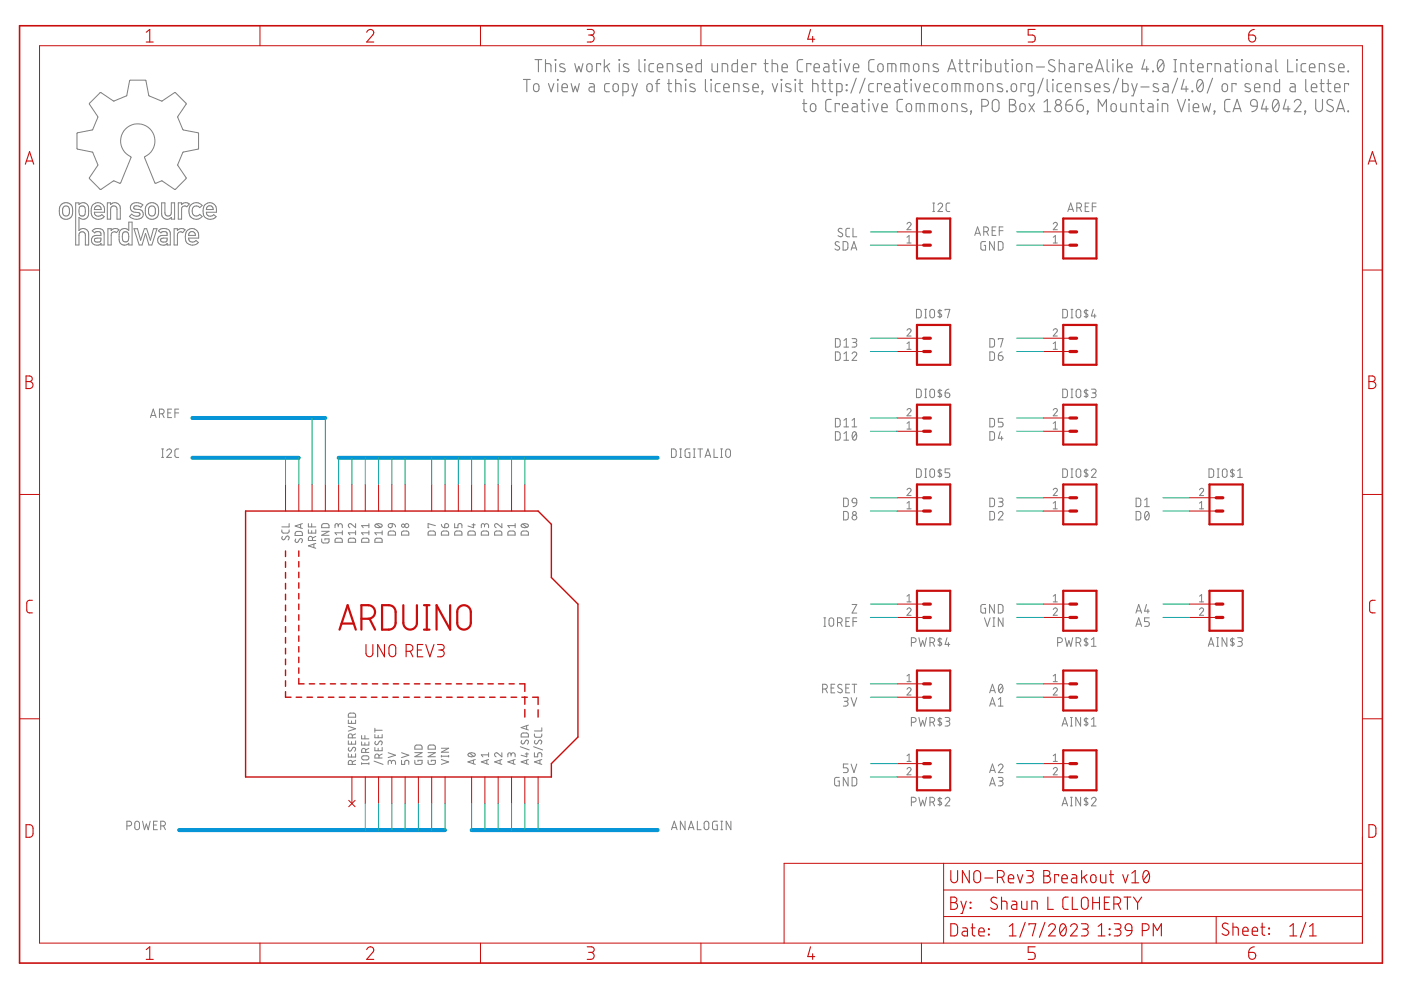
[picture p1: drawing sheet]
<svg xmlns="http://www.w3.org/2000/svg" width="297mm" height="210mm" viewBox="0 0 297 210" stroke-linecap="round" stroke-linejoin="round" font-family="sans-serif">
<g fill="none" stroke="#808080" stroke-width=".23">
<path d="M111 16.8h1.4M111.7 16.8v2.7M113.3 17.9l.3-.2 .6 .2 .1 1a.58 .58 0 0 1-.6 .5 .58 .58 0 0 1-.6-.5zM113.4 12.6h1.5M114.2 12.6v2.6M115.7 13.5l1 .1 .1 1.6M115.7 12.6v2.6M116.3 17.7l.6 1.8 .5-1.8M117.7 12.6l.2 .2zM117.8 13.5v1.7M118.2 16.8l.1 .2zM118.3 17.7v1.8"/>
<path d="M119.1 18.6h1.2a.61 .61 0 0 0-.4-.8 .61 .61 0 0 0-.8 .5l.2 1 1 .2M119.7 13.6l-.7-.1-.3 .4 .1 .2 .9 .5v.5l-.2 .1-.8-.1M121.1 17.7l.4 1.8 .5-1.2 .4 1.2 .4-1.8M121.9 13.5l.4 1.7 .4-1.1 .5 1.1 .4-1.7M124.5 13.7l.6-.2a.98 .98 0 0 1 0 1.7l-.4-.1-.3-.3zM125 17.7l.8 .1 .2 .2v1.5h-.6a.51 .51 0 0 1-.5-.6 .51 .51 0 0 1 .5-.5h.6M127.3 13.8v-.3h-.8v1.7M128.1 12.6v2.6M128.6 14l.7 1.2M129.2 17.7l-.7 .1-.3 .4 .1 1.1 .9 .2M129.3 13.5l-1.2 .9M130.1 17.9l.3-.2 .6 .2 .1 1a.57 .57 0 0 1-.6 .5 .57 .57 0 0 1-.5-.5z"/>
<path d="M131.2 12.6l.2 .2zM131.3 13.5v1.7M132.1 19.5h.7l.4-.3v-1.2l-.3-.2-.8-.1v2.6M133.2 13.6a.68 .68 0 0 0-1 .1l.1 .4 .8 .4 .3 .3-.3 .4-.9-.1M134 17.7l.6 1.8M135.1 17.7l-.8 2.6h-.3M135.5 12.6v2.2l.1 .3 .3 .1M136.6 12.6l.2 .2zM136.7 13.5v1.7M137.3 17.9l.3-.2 .6 .2 .1 1a.58 .58 0 0 1-.6 .5 .58 .58 0 0 1-.6-.5zM138.6 13.5h-.7l-.3 .4v1.1l.3 .2h.7M139 17.7h.9"/>
<path d="M139.4 14.4h1.1a.6 .6 0 0 0-.4-.9 .6 .6 0 0 0-.7 .6l.1 1 1 .1M139.9 16.8l-.5 .2-.1 .3v2.2M141.5 15.2v-1.7l1 .1 .1 1.6M141.5 17.7h.9M141.8 16.8v2.2l.1 .3 .5 .2M143.3 17.7l1 .1 .1 1.7M143.3 16.8v2.7M144.5 13.6l-.6-.1-.4 .4 .1 .2 1 .5v.5l-.3 .1-.7-.1M145.3 16.8l.1 .2zM145.4 17.7v1.8M145.6 14.4h1.1a.6 .6 0 0 0-.4-.9 .6 .6 0 0 0-.7 .6l.1 1 1 .1M147.3 17.9l-.8-.2-.3 .4 .3 .3 .8 .4v.5l-.3 .2-.7-.2"/>
<path d="M148.7 12.6v2.6h-.9l-.2-.4v-1l.4-.3h.7M149.6 16.8v2.4l.4 .3M150.7 16.8l.2 .2zM150.8 17.7v1.8M151 13.5v1.3l.1 .3 .3 .1h.7v-1.7M152.7 17.7l-.8 .1-.2 .4 .1 1.1 .9 .2M153.1 15.2v-1.7l1.1 .1 .1 1.6M153.4 18.6h1.2a.61 .61 0 0 0-.4-.8 .61 .61 0 0 0-.8 .5l.2 1 1 .2M155.5 19.5v-1.8h.8l.4 .3v1.5M156.4 12.6v2.6h-.9l-.3-.4v-1l.4-.3h.8M157.3 14.4h1.2a.61 .61 0 0 0-.5-.9 .61 .61 0 0 0-.7 .6l.1 1 1.1 .1M158.6 17.9l-.8-.2-.2 .4 .2 .3 .9 .4 .1 .3-.1 .2-.3 .2-.8-.2"/>
<path d="M159.6 18.6h1.2a.61 .61 0 0 0-.4-.8 .61 .61 0 0 0-.8 .5l.1 1 1.1 .2M160.3 13.8v-.3h-.9v1.7M161.6 19.3l.1 .2zM161.7 19.5l-.2 .5M162 13.5h.9M162.3 12.6v2.4l.2 .2h.4M163.7 13.5l1 .1 .2 1.6M163.7 12.6v2.6M163.7 17.7l.6 1.8 .6-1.8M165.6 16.8l.2 .2zM165.7 17.7v1.8M165.8 14.4h1.1a.6 .6 0 0 0-.4-.9 .6 .6 0 0 0-.7 .6l.1 1 1 .1"/>
<path d="M167.6 17.9l-.8-.2-.2 .4 .2 .3 .8 .4v.5l-.2 .2-.8-.2M168.6 16.8l.1 .2zM168.6 17.7v1.8M169.3 17.7h.9M169.6 16.8l.1 2.4 .5 .3M170.2 12.6l-.8 .1-.4 .5 .2 1.8 .2 .2h.8M171.9 13.8v-.3h-.9v1.7M172.3 17.7l1 .1 .1 1.7M172.3 16.8v2.7M172.6 14.4h1.1a.6 .6 0 0 0-.4-.9 .6 .6 0 0 0-.7 .6l.1 1 1 .1M174.2 17.7h.9M174.5 16.8v2.4l.6 .3"/>
<path d="M174.7 13.5h.8l.2 .4v1.3h-.6a.51 .51 0 0 1-.5-.5 .51 .51 0 0 1 .5-.5h.6M175.7 17.7h.8M176 16.8v2.4l.5 .3M176.5 13.5h.9M176.8 12.6v2.4l.3 .2h.3M177.4 19.5h.7l.4-.3v-1.2l-.2-.2-.9-.1v2.6M178.1 12.6l.2 .2zM178.2 13.5v1.7M179 13.5l.6 1.7 .5-1.7M179.4 17.9l.2 .2zM179.4 19.1l.2 .1zM180.9 14.4h1.2a.6 .6 0 0 0-.4-.9 .6 .6 0 0 0-.8 .6l.2 1 1 .1"/>
<path d="M181.5 16.6l-1.1 3.1M183.4 16.6l-1.2 3.1M185.2 17.7l-.8 .1-.2 .4 .1 1.1 .9 .2M185.3 12.6l-.7 .1-.4 .5 .1 1.8 .3 .2h.7M186.2 13.7l.6-.2a.99 .99 0 0 1 .2 1.6l-.4 .1-.5-.4v-.7zM186.9 18v-.3h-.9v1.8M187.6 18.6h1.1a.61 .61 0 0 0-.4-.8 .61 .61 0 0 0-.7 .5l.1 1 1 .2M188.2 15.2v-1.7l1.6 .1 .1 1.6M189.1 13.5v1.7M189.7 17.7l.8 .1 .2 .2v1.5h-.6a.51 .51 0 0 1-.5-.6 .51 .51 0 0 1 .5-.5h.6M191 15.2v-1.7l1.6 .1 .1 1.6M191.5 17.7h.9"/>
<path d="M191.8 16.8v2.4l.6 .3M191.9 13.5v1.7M193.1 16.8l.2 .2zM193.2 17.7v1.8M193.8 13.7l.6-.2a.98 .98 0 0 1 0 1.7l-.4-.1-.3-.3zM194 17.7l.6 1.8 .5-1.8M195.8 15.2v-1.7l1 .1 .1 1.6M195.9 18.6h1.2a.61 .61 0 0 0-.4-.8 .61 .61 0 0 0-.8 .5l.1 1 1.1 .2M198.9 13.6l-.7-.1-.4 .4 .1 .2 1 .5v.5l-.3 .1-.8-.1M198.9 17.7l-.7 .1-.3 .4 .2 1.1 .8 .2M199.8 17.9l.4-.2 .5 .2 .2 1a.57 .57 0 0 1-.6 .5 .57 .57 0 0 1-.6-.5zM201 15.2l.8-2.6 .9 2.6"/>
<path d="M201.2 14.6h1.3M201.8 19.5v-1.8l1.6 .1 .1 1.7M202.7 17.7v1.8M203.2 13.5h.9M203.5 12.6v2.2l.1 .3 .5 .1M204.6 19.5v-1.8l1.6 .1 .1 1.7M204.7 13.5h.9M205 12.6v2.2l.1 .3 .5 .1M205.5 17.7v1.8M207.3 13.8v-.3h-.9v1.7M207.4 17.9l.4-.2 .5 .2 .1 1a.57 .57 0 0 1-.5 .5 .57 .57 0 0 1-.6-.5zM207.9 12.6l.2 .2z"/>
<path d="M208 13.5v1.7M209 12.6v2.6h.9l.2-.2v-1.2l-.4-.3h-.7M209.4 19.5v-1.8l1 .1 .1 1.7M211.1 13.5v1.3l.1 .3 .3 .1h.7v-1.7M212.4 17.9l-.7-.2-.3 .4 .1 .3 1 .4v.5l-.3 .2-.7-.2M213 13.5h.8M213.3 12.6v2.4l.5 .2M213.4 19.3l.2 .2zM214.5 17.9l.4-.2 .5 .2 .1 1a.58 .58 0 0 1-.5 .5 .58 .58 0 0 1-.6-.5zM214.6 12.6l.1 .2zM214.7 13.5v1.7M215.7 13.7l.5-.2a.98 .98 0 0 1 0 1.7l-.4-.1-.2-.3z"/>
<path d="M217.3 18v-.3h-.8v1.8M217.6 15.2v-1.7l1.1 .1 .1 1.6M219.2 19.5h-.8l-.4-.3v-1.2l.3-.2 .9-.1v2.2l-.3 .4h-.8M219.7 14.2h1.7M221.2 16.6l-1.2 3.1M222 16.8v2.4l.4 .3M223.2 16.8l.1 .2zM223.2 17.7v1.8M223.6 12.8a.65 .65 0 0 0-1-.1 .65 .65 0 0 0 0 1l.8 .4a.63 .63 0 0 1 .2 .9 .63 .63 0 0 1-.9 .1l-.4-.2M224.6 13.5l1 .1 .1 1.6M224.6 12.6v2.6M225.1 17.7l-.7 .1-.3 .4 .1 1.1 .9 .2"/>
<path d="M225.9 18.6h1.1a.6 .6 0 0 0-.4-.8 .6 .6 0 0 0-.7 .5l.1 1 1 .2M226.8 13.5h.7l.3 .3v1.4h-.6a.51 .51 0 0 1-.6-.5 .51 .51 0 0 1 .6-.5h.6M228 19.5v-1.8l1 .1 .1 1.7M229.7 13.8v-.3h-.9v1.7M230.4 14.4h1.1a.61 .61 0 0 0-.4-.9 .61 .61 0 0 0-.7 .6l.1 1 1 .1M231.1 17.9l-.8-.2-.3 .4 .1 .3 1 .4v.5l-.2 .2-.8-.2M232.1 18.6h1.1a.6 .6 0 0 0-.4-.8 .6 .6 0 0 0-.7 .5l.1 1 1 .2M232.2 15.2l.9-2.6 .9 2.6M232.5 14.6h1.2M234.7 12.6v2.2l.2 .3 .3 .1M235.1 17.9l-.8-.2-.2 .4 .1 .3 .9 .4v.5l-.2 .2-.8-.2M235.9 12.6l.1 .2z"/>
<path d="M236 13.5v1.7M236.9 12.6v2.6M237.2 16.6l-1.2 3.1M237.4 14l.7 1.2M238 16.8v2.7l1.1-.2 .1-.3-.1-1.2-1.1-.1M238.1 13.5l-1.2 .9M238.9 14.4h1.1a.6 .6 0 0 0-.4-.9 .6 .6 0 0 0-.7 .6l.1 1 1 .1M239.9 17.7l.6 1.8M241.1 17.7l-.9 2.6h-.3M241.9 18.4h1.7M242.7 12.6l-.6 2h1.4M243.1 14.1v1.1"/>
<path d="M244.4 15.1l.1 .1zM245.5 17.9l-.8-.2-.2 .4 .1 .3 1 .4v.5l-.3 .2-.8-.2M245.8 12.7l.3-.1a1.59 1.59 0 0 1 .4 2.4 .6 .6 0 0 1-.7 .2 .6 .6 0 0 1-.4-.6v-1zM246.7 17.7l.7 .1 .3 .4v1.3h-.7a.51 .51 0 0 1-.5-.6 .51 .51 0 0 1 .5-.5h.7M246.7 13.2l-1.2 1.4M248.9 12.6h.5M248.9 15.2h.5M249.2 12.6v2.6M249.7 16.6l-1.2 3.1M250.4 15.2v-1.7l1 .1 .1 1.6M251 16.8l-.5 2.1h1.4M251.5 18.3v1.2"/>
<path d="M252.3 13.5h.9M252.6 12.6v2.2l.1 .3 .5 .1M252.7 19.3l.2 .2zM253.9 14.4h1.2a.61 .61 0 0 0-.4-.9 .61 .61 0 0 0-.8 .6l.1 1 1.1 .1M254.1 17a.72 .72 0 0 1 .8 .1 .72 .72 0 0 1 .2 .7 1.12 1.12 0 0 1-.8 1.6 1.76 1.76 0 0 1-.2-2.4zM255 17.4l-1.1 1.5M256.9 13.8v-.3h-.9v1.7M257.1 16.6l-1.2 3.1M257.6 15.2v-1.7l1.1 .1 .1 1.6M259.2 17.9l.4-.2 .5 .2 .2 1a.58 .58 0 0 1-.6 .5 .58 .58 0 0 1-.6-.5zM259.8 13.5h.6l.4 .3 .1 1.4h-.7a.51 .51 0 0 1-.5-.5 .51 .51 0 0 1 .5-.5h.7M261.6 13.5h.9"/>
<path d="M261.9 12.6v2.4l.3 .2h.3M262.1 18v-.3h-.9v1.8M263.2 12.6l.2 .2zM263.3 13.5v1.7M264.3 13.7l.6-.2a.98 .98 0 0 1 0 1.7l-.4-.1-.3-.3zM265 17.9l-.8-.2-.3 .4 .2 .3 .9 .4v.5l-.2 .2-.8-.2M266 18.6h1.1a.6 .6 0 0 0-.4-.8 .6 .6 0 0 0-.7 .5l.1 1 1 .2M266.3 15.2v-1.7l1 .1 .1 1.6M268.1 19.5v-1.8l1 .1 .1 1.7M268.5 13.5h.7l.3 .4v1.3h-.6a.51 .51 0 0 1-.5-.5 .51 .51 0 0 1 .5-.5h.6M270.5 12.6v2.4l.4 .2M271.3 16.8v2.7l-.9-.1-.2-.2v-1.2l.4-.3h.7"/>
<path d="M273 12.6v2.6h1.2M273.6 17.7l.7 .1 .3 .4v1.3h-.6a.51 .51 0 0 1-.5-.6 .51 .51 0 0 1 .5-.5h.6M274.9 12.6l.1 .2zM275 13.5v1.7M276.8 16.8v2.2l.2 .3 .3 .2M276.9 13.5h-.8l-.2 .4v1.1l.2 .2h.8M277.6 14.4h1.2a.61 .61 0 0 0-.4-.9 .61 .61 0 0 0-.8 .6l.1 1 1.1 .1M278 18.6h1.2a.61 .61 0 0 0-.4-.8 .61 .61 0 0 0-.8 .5l.2 1 1 .2M279.7 15.2v-1.7h.7l.4 .3 .1 1.4M279.9 17.7h.8M280.1 16.8v2.2l.2 .3 .4 .2M281.3 17.7h.9"/>
<path d="M281.6 16.8v2.4l.6 .3M282.8 13.6l-.6-.1-.4 .4 .1 .2 1 .5v.5l-.3 .1-.8-.1M283 18.6h1.1a.6 .6 0 0 0-.4-.8 .6 .6 0 0 0-.7 .5l.1 1 1 .2M283.8 14.4h1.2a.61 .61 0 0 0-.5-.9 .61 .61 0 0 0-.7 .6l.1 1 1.1 .1M285.8 15.1l.1 .1zM285.9 18v-.3h-.8v1.8M170.2 21.9h.8M170.5 21.1v2.1l.1 .4 .4 .1M172 22.2l.5-.3a1 1 0 0 1 .2 1.7h-.6l-.2-.3-.1-.8zM176.2 21.1l-.9 .1-.2 .5v1.6l.4 .3 .7 .1M177.9 22.2v-.3h-.8v1.8M178.6 22.8h1.2a.61 .61 0 0 0-.4-.8 .61 .61 0 0 0-.8 .5l.1 1.1 1.1 .1"/>
<path d="M180.8 21.9l.7 .1 .2 .2 .1 1.5h-.7a.51 .51 0 0 1-.5-.5 .51 .51 0 0 1 .5-.5h.7M182.5 21.9h.9M182.8 21.1v2.1l.1 .4 .5 .1M184.1 21.1l.2 .1zM184.2 21.9v1.8M185 21.9l.6 1.8 .6-1.8M187 22.8h1.1a.6 .6 0 0 0-.4-.8 .6 .6 0 0 0-.7 .5l.1 1.1 1 .1M191.4 21.1h-.8l-.3 .2-.1 .4 .1 1.7 .5 .3h.6M192.3 22.2l.5-.3a.98 .98 0 0 1 0 1.8l-.4-.1-.2-.3zM194.2 23.7v-1.8l1.6 .2 .2 1.6M195.1 21.9v1.8M197 23.7v-1.8l1.6 .2 .2 1.6"/>
<path d="M197.9 21.9v1.8M199.8 22.2l.6-.3a.98 .98 0 0 1 0 1.8l-.4-.1-.3-.3zM201.8 23.7v-1.8l1 .2 .1 1.6M204.9 22.1l-.8-.1-.2 .3 .2 .4 .8 .3v.6l-.2 .1-.8-.2M205.8 23.5l.2 .2zM206 23.7l-.2 .6M208.2 22.5h.7a.72 .72 0 0 0 .7-.7 .72 .72 0 0 0-.7-.7h-.7v2.6M210.5 21.4a.73 .73 0 0 1 .8-.3 .73 .73 0 0 1 .5 .7v1.2a.72 .72 0 0 1-.7 .7 .72 .72 0 0 1-.7-.7zM214 21.1h.7a.58 .58 0 0 1 .6 .6 .58 .58 0 0 1-.6 .5 .72 .72 0 0 1 .8 .8 .72 .72 0 0 1-.8 .7h-.7zM214 22.2h.7M216.4 22.2l.5-.3a1 1 0 0 1 .2 1.7h-.6l-.2-.3-.1-.8zM218.2 21.9l1.1 1.8"/>
<path d="M219.3 21.9l-1.1 1.8M221.3 21.7l.8-.6v2.6M221.3 23.7h1.5M226 22.2h.8a.72 .72 0 0 1 .6 .8 .72 .72 0 0 1-.7 .7 .72 .72 0 0 1-.7-.7zM227.1 21.1l-.6 .1a1.13 1.13 0 0 0-.5 1M228.3 22.2h.9a.73 .73 0 0 1 .5 .9 .73 .73 0 0 1-.7 .6 .73 .73 0 0 1-.7-.7zM229.4 21.1a1.16 1.16 0 0 0-1.1 1.1M230.5 23.5l.2 .2zM230.7 23.7l-.2 .6M232.9 23.7v-2.6l.8 1.4 .9-1.4v2.6M235.7 22.2l.5-.3a.98 .98 0 0 1 0 1.8l-.4-.1-.2-.3zM237.6 21.9l.1 1.5 .4 .3h.7v-1.8"/>
<path d="M239.8 23.7v-1.8l1 .2 .1 1.6M241.7 21.9h.9M242 21.1v2.1l.1 .4 .5 .1M243.5 21.9l.7 .1 .3 .2v1.5h-.7a.51 .51 0 0 1-.5-.5 .51 .51 0 0 1 .5-.5h.7M245.4 21.1l.1 .1zM245.5 21.9v1.8M246.4 23.7v-1.8l1.1 .2 .1 1.6M249.6 21.1l.9 2.6 .9-2.6M252 21.1l.2 .1zM252.1 21.9v1.8M253 22.8h1.1a.61 .61 0 0 0-.4-.8 .61 .61 0 0 0-.7 .5l.1 1.1 1 .1M255 21.9l.4 1.8 .4-1.2 .4 1.2 .5-1.8"/>
<path d="M257.4 23.5l.2 .2zM257.6 23.7l-.2 .6M260.8 21.1h-.8l-.3 .6v1.6l.3 .3 .8 .1M261.4 23.7l.9-2.6 .9 2.6M261.6 23h1.4M265.3 21.4a.73 .73 0 0 1 .8-.3 .73 .73 0 0 1 .5 .7v.7h-.9a.69 .69 0 0 1-.4-1.1zM266.6 22.5l-.3 .7-.4 .4-.5 .1M268 21.1l-.6 2h1.5M268.5 22.5v1.2M270.1 21.3a.59 .59 0 0 1 .6-.2 .59 .59 0 0 1 .4 .6 1.52 1.52 0 0 1-.6 2 1.58 1.58 0 0 1-.4-2.4zM271.1 21.7l-1.2 1.4M272.6 21.1l-.5 2h1.4"/>
<path d="M273.1 22.5v1.2M274.4 21.7a.71 .71 0 0 1 1-.6 .71 .71 0 0 1 .2 1.1l-1.2 1.5h1.4M276.7 23.5l.1 .2zM276.8 23.7l-.2 .6M279 21.1v1.9a.72 .72 0 0 0 .7 .7 .72 .72 0 0 0 .7-.7v-1.9M282.6 21.3a.65 .65 0 0 0-1-.1 .65 .65 0 0 0 0 1l.8 .4a.66 .66 0 0 1 .1 1 .66 .66 0 0 1-1-.1l-.2-.2M283.4 23.7l.8-2.6 .9 2.6M283.6 23h1.3M285.8 23.5l.1 .2z"/>
<circle cx="224.4" cy="23" r=".72"/>
<circle cx="224.4" cy="21.7" r=".58"/>
</g>
<g fill="none" stroke="#808080" stroke-width=".21">
<path d="M19 21.9l2.3-2.3 2.8 1.8 2.7-1.1 .7-3.2 .1-.1 3.3 .1 .7 3.2 2.6 1.1 2.8-1.8 .2 .1 2.3 2.3-1.8 2.8 1.1 2.7 3.2 .7 .1 .1-.1 3.3-3.2 .7-1.1 2.6 1.8 2.9-2.4 2.4-2.7-1.8-1.5 .4-2.3-5.5a3.7 3.7 0 0 0 1.8-5.2 3.7 3.7 0 0 0-5.4-1 3.7 3.7 0 0 0-.2 5.5l1 .7-2.3 5.5-1.5-.4-2.7 1.8-2.3-2.3v-.2l1.7-2.7-1-2.7-3.3-.7-.1-.1 .1-3.3 3.2-.7 1.1-2.6-1.8-2.9zM13 43.4a1.44 1.44 0 0 1 1.7-.3 1.44 1.44 0 0 1 .7 1.6 1.45 1.45 0 0 1-1.4 1.8 1.45 1.45 0 0 1-1.4-1.8l.1-.8zM13.4 43.9a.78 .78 0 0 1 1-.1 .78 .78 0 0 1 .3 .9 .76 .76 0 0 1-.5 1.1 .76 .76 0 0 1-.9-.8zM16 43h.7v.4a1.16 1.16 0 0 1 1.4-.3 1.16 1.16 0 0 1 .7 1.1v.5a1.28 1.28 0 0 1-1.4 1.8l-.7-.4v2.8a1.18 1.18 0 0 1 1.3-.4 1.18 1.18 0 0 1 .8 1.1v2.3h-.7v-2a.68 .68 0 0 0-.7-.8 .68 .68 0 0 0-.7 .8v2h-.7zM16.7 48.9h.1M16.9 43.9a.75 .75 0 0 1 1-.1 .75 .75 0 0 1 .2 .9 .73 .73 0 0 1-.3 1 .73 .73 0 0 1-1-.2l-.1-.8zM19.7 43.5a1.5 1.5 0 0 1 1.8-.3 1.5 1.5 0 0 1 .7 1.8h-2.2a.88 .88 0 0 0 .6 .8 .88 .88 0 0 0 1-.3l.5 .4a1.63 1.63 0 0 1-2.1 .4 1.63 1.63 0 0 1-.7-2zM19.8 48.7a1.49 1.49 0 0 1 2.3 .6v2.6h-.7v-.3a1.1 1.1 0 0 1-1.8 0 1.1 1.1 0 0 1 .6-1.7h1.2v-.3a.71 .71 0 0 0-.6-.6 .71 .71 0 0 0-.7 .4l-.5-.4zM20.1 50.7l1.3-.2v.4a.77 .77 0 0 1-.7 .4 .77 .77 0 0 1-.7-.4zM20.1 43.9a.74 .74 0 0 1 .9-.2 .74 .74 0 0 1 .5 .7h-1.5zM21.4 51.6v.1M22.8 43h.7v.4a1.17 1.17 0 0 1 1.3-.4 1.17 1.17 0 0 1 .7 1.2v2.3h-.7v-2.1a.68 .68 0 0 0-.7-.7 .68 .68 0 0 0-.6 .7v2.1h-.7z"/>
<path d="M22.9 48.5h.7v.4a1.16 1.16 0 0 1 1.6-.2l-.5 .6a.66 .66 0 0 0-.8-.1 .66 .66 0 0 0-.3 .7v2h-.7zM23.6 48.9h.1M25.7 48.7l.7-.2 .9 .4v-1.8h.7v4.8h-.7v-.3a1.17 1.17 0 0 1-1.3 .3 1.17 1.17 0 0 1-.7-1.1 2.56 2.56 0 0 1 .2-1.9zM26.1 49.3a.76 .76 0 0 1 1 0 .76 .76 0 0 1 .2 .9 .76 .76 0 0 1-.2 1 .76 .76 0 0 1-1-.1l-.2-.9zM27.9 43.4a1.84 1.84 0 0 1 2.4 0l-.4 .5a.94 .94 0 0 0-1.6 .1l.3 .3a1.4 1.4 0 0 1 1.8 1 1.28 1.28 0 0 1-1.9 1.2l-1.1-.6 .5-.5a1.17 1.17 0 0 0 1.8 .1l-.3-.4-.8-.1a.98 .98 0 0 1-.9-.5 .98 .98 0 0 1 .2-1.1zM28.4 48.5h.7l.7 2.4 .8-2.4h.5l.8 2.4 .7-2.4h.7l-1.1 3.4h-.6l-.8-2.4-.7 2.4h-.6zM30.8 49.5h.1M31.2 43.4a1.44 1.44 0 0 1 1.7-.3 1.44 1.44 0 0 1 .7 1.6 1.45 1.45 0 0 1-1.4 1.8 1.45 1.45 0 0 1-1.4-1.8l.1-.8zM31.7 43.9a.72 .72 0 0 1 .8-.2 .72 .72 0 0 1 .4 .7v.7a.72 .72 0 0 1-.7 .7 .72 .72 0 0 1-.7-.8zM33.8 48.7a1.49 1.49 0 0 1 2.3 .6v2.6h-.7v-.3a1.1 1.1 0 0 1-1.8 0 1.1 1.1 0 0 1 .7-1.7h1.1v-.3a.71 .71 0 0 0-.6-.6 .71 .71 0 0 0-.7 .4l-.5-.4zM34.1 50.7l1.3-.2v.4a.77 .77 0 0 1-.7 .4 .77 .77 0 0 1-.6-.4zM34.3 43h.7v2.1a.68 .68 0 0 0 .6 .7 .68 .68 0 0 0 .7-.7v-2.1h.7v3.5h-.7v-.4a1.16 1.16 0 0 1-1.3 .3 1.16 1.16 0 0 1-.7-1.1z"/>
<path d="M35.4 51.6l.1 .1M36.3 46.1h.1M36.9 48.5h.7v.4a1.16 1.16 0 0 1 1.6-.2l-.5 .6a.67 .67 0 0 0-.7-.1 .67 .67 0 0 0-.4 .7v2h-.7zM37.6 48.9h.1M37.8 43h.7v.4a1.16 1.16 0 0 1 1.6-.2l-.5 .6a.67 .67 0 0 0-.7-.1 .67 .67 0 0 0-.4 .7v2.1h-.7zM38.5 43.4h.1M39.6 48.9a1.49 1.49 0 0 1 1.9-.2 1.49 1.49 0 0 1 .6 1.8h-2.1a.86 .86 0 0 0 .6 .8 .86 .86 0 0 0 1-.3l.5 .4a1.62 1.62 0 0 1-2.1 .4 1.62 1.62 0 0 1-.7-2zM40.2 49.3a.73 .73 0 0 1 .8-.1 .73 .73 0 0 1 .4 .7h-1.4zM40.4 43.5a1.6 1.6 0 0 1 2.5 .1l-.5 .4a.93 .93 0 0 0-1.3-.2 .93 .93 0 0 0-.3 1.2 .87 .87 0 0 0 .6 .8 .87 .87 0 0 0 1-.4l.5 .5a1.62 1.62 0 0 1-2.1 .4 1.62 1.62 0 0 1-.7-2zM43.4 43.5a1.49 1.49 0 0 1 1.9-.3 1.49 1.49 0 0 1 .6 1.8h-2.1a.86 .86 0 0 0 .5 .8 .86 .86 0 0 0 1-.3l.5 .4a1.62 1.62 0 0 1-2 .4 1.62 1.62 0 0 1-.7-2zM44 43.8a.73 .73 0 0 1 .8-.1 .73 .73 0 0 1 .4 .7h-1.4zM177.9 51.4l-.2-.1a.41 .41 0 0 0-.6 .1 .41 .41 0 0 0 .2 .6l.5 .3a.45 .45 0 0 1 .1 .6 .45 .45 0 0 1-.7 0l-.2-.1"/>
<path d="M178.6 48.6a.45 .45 0 0 0-.7-.2 .45 .45 0 0 0-.1 .7l.7 .3a.46 .46 0 0 1 0 .7 .46 .46 0 0 1-.7 0l-.1-.1M178.8 51.2h.6l.3 .4v1.1l-.3 .3h-.6zM180.1 48.4h-.5l-.3 .4 .1 1.2 .2 .2h.5M180.4 53l.7-1.8 .6 1.8M180.6 52.6h.9M180.8 48.4v1.8h.9M192.3 47.5a.43 .43 0 0 1 .6-.3 .43 .43 0 0 1 .1 .6l-.7 .9h.9M192.3 50.3l.4-.3v1.5M192.3 51.5h.9M197.8 44.9h.4M197.8 43.1h.4M198 43.1v1.8"/>
<path d="M198.9 43.4a.49 .49 0 0 1 .7-.3 .49 .49 0 0 1 .1 .7l-.8 1.1h1M201.4 43.1h-.6l-.2 .3v1.2l.2 .2 .6 .1M206.7 49.9l.6-1.8 .6 1.8M206.8 49.5h.9M208.6 49.1h.5a.51 .51 0 0 0 .5-.5 .51 .51 0 0 0-.5-.5h-.5v1.8M209 51.2h-.8l-.2 .3v1.3l.2 .2h.8v-1h-.3M209.2 49.1l.4 .8M210.4 48.9h.6M210.8 51.2v1.8l-1-1.8v1.8M211.2 48.1h-.8v1.8h.8M211.7 51.2h.6l.3 .4v1.1l-.3 .3h-.6zM211.9 48.9h.8"/>
<path d="M212.7 48.1h-.8v1.8M223.3 47.5a.43 .43 0 0 1 .6-.3 .43 .43 0 0 1 .1 .6l-.7 .9h.9M223.3 51.5h.9M223.3 50.3l.5-.3v1.5M226.4 44.9l.6-1.8 .6 1.8M226.5 44.4h1M228.3 44h.5a.5 .5 0 0 0 .5-.4 .5 .5 0 0 0-.5-.5h-.5v1.8M228.9 44l.4 .9M230.1 43.8h.6M230.9 43.1h-.8v1.8h.8M231.6 43.8h.8M232.4 43.1h-.8v1.8"/>
<path d="M177.1 74.6h.7l.3 .4v.9l-.3 .5h-.7zM177.1 71.8h.7l.3 .3v1l-.3 .5h-.7zM178.9 76.4h1M178.9 73.6h1M178.9 72.2l.5-.4v1.8M178.9 75l.5-.4v1.8M180.7 75a.49 .49 0 0 1 .7-.4 .49 .49 0 0 1 .1 .8l-.8 1h1M180.7 71.8h.6a.4 .4 0 0 1 .4 .4 .4 .4 0 0 1-.4 .4h-.5M181.1 72.6a.5 .5 0 0 1 .6 .5 .5 .5 0 0 1-.6 .5h-.4M192.3 70a.43 .43 0 0 1 .6-.3 .43 .43 0 0 1 .1 .7l-.7 .8h.9M192.3 72.9l.4-.4v1.6M192.3 74.1h.9"/>
<path d="M194.3 65.6h.7l.3 .3v1l-.3 .5h-.7zM196.1 65.6h.4M196.1 67.4h.4M196.3 65.6v1.8M197.3 65.8l.3-.2 .4 .2 .1 1.1a.5 .5 0 0 1-.5 .5 .5 .5 0 0 1-.5-.5zM199.3 65.6v1.8M199.7 65.9l-.6-.1-.2 .3 .7 .6v.3l-.2 .2-.5-.1M200.4 65.8v-.2h1l-.5 1.8M209.9 74.6h.6l.3 .4v1.1l-.3 .3h-.6zM209.9 71.8h.6l.3 .3v1.2l-.3 .3h-.6zM211.7 75.4h.6a.51 .51 0 0 1 .4 .6 .51 .51 0 0 1-.6 .4 .51 .51 0 0 1-.4-.5zM211.7 72v-.2h1l-.5 1.8"/>
<path d="M212.5 74.6a.77 .77 0 0 0-.8 .8M223.3 70a.43 .43 0 0 1 .6-.3 .43 .43 0 0 1 .1 .7l-.7 .8h.9M223.3 72.9l.5-.4v1.6M223.3 74.1h.9M225.3 65.6h.7l.3 .3v1.2l-.3 .3h-.7zM227.1 65.6h.4M227.1 67.4h.4M227.3 65.6v1.8M228.3 65.8l.3-.2 .4 .2 .2 1.1a.5 .5 0 0 1-.5 .5 .5 .5 0 0 1-.5-.5zM230.3 65.6v1.8M230.7 65.9l-.6-.1-.2 .3 .7 .6 .1 .3-.3 .2-.5-.1M231.8 65.6l-.4 1.4h1"/>
<path d="M232.1 66.6v.8M31.9 88.5l.6-1.8 .6 1.8M32 88.1h1M33.8 87.7h.5a.5 .5 0 0 0 .5-.5 .5 .5 0 0 0-.5-.5h-.5v1.8M34.3 95.2h.4M34.3 97h.4M34.4 87.7l.4 .8M34.5 95.2v1.8M35.3 95.6a.5 .5 0 0 1 .8-.4 .5 .5 0 0 1 .1 .8l-.9 1h1.1M35.6 87.5h.6M36.4 86.7h-.8v1.8h.8M37.1 87.5h.8"/>
<path d="M37.9 95.2h-.6l-.2 .4v1.2l.2 .2h.6M37.9 86.7h-.8v1.8M142.4 95.2h.6l.3 .3v1.1l-.3 .4h-.6zM144.1 95.2h.4M144.1 97h.4M144.3 95.2v1.8M146.3 95.2h-.7l-.3 .2-.1 1.2 .3 .4h.8v-1h-.4M147 95.2h.4M147 97h.4M147.2 95.2v1.8M148 95.2h1M148.5 95.2v1.8"/>
<path d="M149.5 97l.6-1.8 .6 1.8M149.6 96.5h.9M151.4 95.2v1.8h.8M152.8 95.2h.4M152.8 97h.4M153 95.2v1.8M154 95.4l.3-.2 .4 .2 .2 1.1a.51 .51 0 0 1-.5 .5 .51 .51 0 0 1-.5-.5zM177.1 91.5h.7l.3 .4v.9l-.3 .5h-.7zM177.1 88.7h.7l.3 .3v1l-.3 .5h-.7zM178.9 93.3h1M178.9 90.5h1M178.9 91.9l.5-.4v1.8"/>
<path d="M178.9 89.1l.5-.4v1.8M180.7 90.5h1M180.7 89.1l.4-.4v1.8M180.9 91.7l.2-.2a1.05 1.05 0 0 1 0 1.8 1.13 1.13 0 0 1-.2-1.6zM181.5 91.9l-.7 1M192.3 87a.43 .43 0 0 1 .6-.4 .43 .43 0 0 1 .1 .7l-.7 .9h.9M192.3 89.8l.4-.4v1.6M192.3 91h.9M194.3 82.5h.7l.3 .3v1l-.3 .5h-.7zM194.3 99.4h.7l.3 .4v.9l-.3 .5h-.7zM196.1 82.5h.4M196.1 84.3h.4"/>
<path d="M196.1 99.4h.4M196.3 82.5v1.8M196.3 99.4v1.8M197.3 82.7l.3-.2 .4 .2 .1 1.1a.5 .5 0 0 1-.5 .5 .5 .5 0 0 1-.5-.5zM197.3 99.6l.3-.2 .4 .2 .1 1.1a.5 .5 0 0 1-.5 .5 .5 .5 0 0 1-.5-.5zM199.3 82.5v1.8M199.3 99.4v1.8M199.7 82.8l-.6-.1-.2 .3 .7 .7v.2l-.2 .2-.5-.1M199.7 99.7l-.6-.1-.2 .3 .1 .3 .6 .4v.3l-.2 .1-.5-.1M200.4 83.3h.6a.51 .51 0 0 1 .4 .6 .51 .51 0 0 1-.5 .4 .51 .51 0 0 1-.5-.5zM201.2 82.5l-.5 .2-.3 .6M201.4 99.4h-1v.8h.6a.51 .51 0 0 1 .4 .5 .51 .51 0 0 1-.4 .5h-.6"/>
<path d="M209.9 91.5h.6l.3 .4v1.1l-.3 .3h-.6zM209.9 88.7h.6l.3 .3v1.2l-.3 .3h-.6zM212.1 91.5l-.4 1.4h1M212.4 92.5v.8M212.7 88.7h-1v.8h.6a.51 .51 0 0 1 .4 .5 .51 .51 0 0 1-.4 .5h-.6M223.3 87a.43 .43 0 0 1 .6-.4 .43 .43 0 0 1 .1 .7l-.7 .9h.9M223.3 89.8l.5-.4v1.6M223.3 91h.9M225.3 82.5h.7l.3 .3v1.2l-.3 .3h-.7zM225.3 99.4h.7l.3 .4v1.1l-.3 .3h-.7zM227.1 82.5h.4M227.1 84.3h.4"/>
<path d="M227.1 99.4h.4M227.3 82.5v1.8M227.3 99.4v1.8M228.3 82.7l.3-.2 .4 .2 .2 1.1a.5 .5 0 0 1-.5 .5 .5 .5 0 0 1-.5-.5zM228.3 99.6l.3-.2 .4 .2 .2 1.1a.5 .5 0 0 1-.5 .5 .5 .5 0 0 1-.5-.5zM230.3 82.5v1.8M230.3 99.4v1.8M230.7 82.8l-.6-.1-.2 .3 .7 .7 .1 .2-.3 .2-.5-.1M230.7 99.7l-.6-.1-.2 .3 .7 .7 .1 .3-.3 .1-.5-.1M231.4 82.5h.6a.4 .4 0 0 1 .4 .4 .4 .4 0 0 1-.4 .4h-.4M231.4 99.8a.49 .49 0 0 1 .7-.4 .49 .49 0 0 1 .1 .8l-.8 1h1M231.9 83.3a.5 .5 0 0 1 .5 .5 .5 .5 0 0 1-.5 .5h-.5"/>
<path d="M256.3 99.4h.7l.3 .4v1.1l-.3 .3h-.7zM258.1 99.4h.4M258.3 99.4v1.8M259.3 99.6l.3-.2 .5 .2 .1 1.1a.5 .5 0 0 1-.5 .5 .5 .5 0 0 1-.5-.5zM261.3 99.4v1.8M261.7 99.7l-.6-.1-.2 .3 .7 .7 .1 .3-.3 .1-.5-.1M262.4 99.8l.5-.4v1.8M59.8 112.4v.4l.3 .2h1l.2-.2v-.4M59.9 113.7a.39 .39 0 0 0-.1 .6 .39 .39 0 0 0 .5 .1l.4-.6a.39 .39 0 0 1 .5 0 .39 .39 0 0 1 0 .5l-.1 .2M61.3 111v.7h-1.5M62.7 114.3a.39 .39 0 0 0-.1 .6 .39 .39 0 0 0 .6 0l.3-.5a.36 .36 0 0 1 .5-.2 .36 .36 0 0 1 .1 .5l-.2 .4M62.7 112.8l1.2-.1 .2 .2v.6h-1.5z"/>
<path d="M63.7 111.1v.8M64.1 111l-1.5 .5 1.5 .6M65.4 111v.7h1.6M65.4 112.3v.7h1.6v-.7M66.1 111v.7M66.1 112.5v.5M66.3 114.6v-.4a.43 .43 0 0 0-.5-.5 .43 .43 0 0 0-.4 .5v.4h1.6M66.5 115.4v.7M67 115.2l-1.6 .5 1.6 .5M67 113.7l-.7 .4M68.2 114.3v.5l.2 .3h1.2l.1-.2 .1-.6h-.9v.2M68.2 112.6h1.6l-1.6 .9h1.6"/>
<path d="M68.3 111.1h1.2l.2 .2 .1 .6h-1.6zM71.2 114.2l1.1-.1 .2 .3 .1 .6h-1.6zM71.7 111.4a.43 .43 0 0 1 .4-.4 .43 .43 0 0 1 .5 .4v.5M71.7 111.7v-.5l-.4-.2-.2 .2-.1 .7M72.6 113h-1.6l.4 .4M72.6 112.5v.9M74 114.2l1.1-.1 .3 .3v.6h-1.5zM75.4 111v.9l-.9-.8a.43 .43 0 0 0-.6 .2 .43 .43 0 0 0 .3 .6M75.4 113h-1.5l.3 .4M75.4 112.5v.9M76.8 114.2l1.2-.1 .2 .3v.6h-1.5zM78.2 111.4h-1.5l.3 .5"/>
<path d="M78.2 113h-1.5l.3 .4M78.2 111v.9M78.2 112.5v.9M79.6 111.2a1 1 0 0 1 1.4 .2 .89 .89 0 0 1-1.5 0zM79.6 114.2l1.2-.1 .2 .3v.6h-1.5zM79.8 111.1l.9 .7M81 112.5v.9M81 113h-1.5l.3 .4M82.4 112.7l1.2-.1 .2 .3 .1 .6h-1.6zM82.4 111.1l.8-.1v.5a.44 .44 0 0 1-.7 .3 .44 .44 0 0 1-.1-.7zM83.2 111l.4 .1 .3 .6M85.2 112.7l1.2-.1 .2 .3 .1 .6h-1.6z"/>
<path d="M90.9 112.7l1.2-.1 .2 .3v.6h-1.5zM92.3 111.4l-1.5-.4v.9h.1M93.6 111.2l.1 .4 .6 .3M93.7 112.7l1.2-.1 .2 .3v.6h-1.5zM94.4 111.1a.44 .44 0 0 1 .7 .2 .44 .44 0 0 1-.4 .6h-.4zM96.4 111v.9h.7v-.5a.43 .43 0 0 1 .4-.4 .43 .43 0 0 1 .4 .4v.5M96.5 112.7l1.2-.1 .2 .3v.6h-1.5zM99.3 112.7l1.2-.1 .2 .3 .1 .6h-1.6zM100.1 111.3h.7M100.4 111v.9l-1.2-.4M102.2 112.7l1.1-.1 .2 .3 .1 .6h-1.6zM102.7 111.4a.43 .43 0 0 1 .5-.4 .43 .43 0 0 1 .4 .4v.5"/>
<path d="M102.7 111.7v-.5l-.4-.2-.2 .2-.1 .7M105 112.7l1.1-.1 .3 .3v.6h-1.5zM106.4 111v.9l-.9-.8a.43 .43 0 0 0-.6 .2 .43 .43 0 0 0 .3 .6M107.8 112.7l1.2-.1 .2 .3v.6h-1.5zM109.2 111v.9M109.2 111.4h-1.5l.3 .5M110.6 111.2a1 1 0 0 1 1.4 .2 .89 .89 0 0 1-1.5 0zM110.6 112.7l1.2-.1 .2 .3v.6h-1.5zM110.8 111.1l.9 .7M178.9 108.4l.6 .1 .3 .3v1.1l-.3 .3h-.6zM178.9 105.6h.6l.3 .4v1.1l-.3 .3h-.6zM180.8 105.8l.3-.2 .4 .2 .2 .8-.9-.1z"/>
<path d="M181.7 106.6l-.3 .6-.6 .2M192.3 103.9a.43 .43 0 0 1 .6-.4 .43 .43 0 0 1 .1 .7l-.7 .9h.9M192.3 106.7l.4-.4v1.6M192.3 107.9h.9M196.1 101.2h.4M209.9 108.4l.6 .1 .3 .3v1.1l-.3 .3h-.6zM209.9 105.6h.6l.3 .4v1.1l-.3 .3h-.6zM211.7 108.8a.49 .49 0 0 1 .7-.3 .49 .49 0 0 1 .1 .7l-.8 1h1M211.7 105.6h.6a.4 .4 0 0 1 .4 .4 .4 .4 0 0 1-.4 .4h-.4M212.2 106.4a.5 .5 0 0 1 .5 .5 .5 .5 0 0 1-.5 .5h-.5M223.3 103.9a.43 .43 0 0 1 .6-.4 .43 .43 0 0 1 .1 .7l-.7 .9h.9M223.3 106.7l.5-.4v1.6"/>
<path d="M223.3 107.9h.9M227.1 101.2h.4M240.9 108.4l.6 .1 .4 .3v1.1l-.4 .3h-.6zM240.9 105.6h.6l.4 .4v1.1l-.4 .3h-.6zM242.7 107.4h1M242.7 106l.5-.4v1.8M242.9 108.6l.3-.2a1.05 1.05 0 0 1 0 1.8 1.11 1.11 0 0 1-.3-1.6zM243.6 108.8l-.8 1M254.3 103.9a.43 .43 0 0 1 .6-.4 .43 .43 0 0 1 .2 .7l-.8 .9h.9M254.3 107.9h.9M254.3 106.7l.5-.4v1.6M258.1 101.2h.4"/>
<path d="M262.4 101.2h1M174.7 132.8h.4M174.7 131h.4M174.9 131v1.8M175.9 131.2l.3-.2 .5 .2 .1 1.1a.5 .5 0 0 1-.5 .5 .5 .5 0 0 1-.5-.5zM177.6 132h.5a.5 .5 0 0 0 .5-.5 .5 .5 0 0 0-.5-.5h-.5v1.8M178.2 132l.4 .8M179.3 131.8h.7M180.1 131h-.8v1.8h.8M180.7 128.2h1l-1 1.8h1M180.8 131.8h.9M181.7 131h-.9v1.8"/>
<path d="M192.3 129.2a.43 .43 0 0 1 .6-.3 .43 .43 0 0 1 .1 .7l-.7 .9h.9M192.3 126.4l.4-.3v1.5M192.3 127.6h.9M193.2 136.2h.5a.51 .51 0 0 0 .5-.5 .51 .51 0 0 0-.5-.5h-.5v1.8M194.8 135.2l.4 1.8 .4-1.2 .4 1.2 .4-1.8M197.2 136.2h.5a.51 .51 0 0 0 .5-.5 .51 .51 0 0 0-.5-.5h-.5v1.8M197.8 136.2l.4 .8M199.3 135.2v1.8M199.7 135.5l-.6-.1-.2 .3 .7 .7v.3l-.4 .1-.3-.1M200.8 135.2l-.4 1.4h1M201.1 136.2v.8M208.7 131l.6 1.8 .6-1.8"/>
<path d="M209 128.2h-.6l-.4 .2v1.3l.2 .2 .8 .1v-1h-.3M210.5 132.8h.4M210.5 131h.4M210.7 131v1.8M210.8 128.2v1.8l-1-1.8v1.8M211.7 128.2h.6l.3 .3v1.1l-.3 .3-.6 .1zM212.7 131v1.8l-1-1.8v1.8M223.3 129.2a.43 .43 0 0 1 .6-.3 .43 .43 0 0 1 .1 .7l-.7 .9h.9M223.3 126.4l.5-.3v1.5M223.3 127.6h.9M224.2 136.2h.5a.51 .51 0 0 0 .5-.5 .51 .51 0 0 0-.5-.5h-.5v1.8M225.8 135.2l.4 1.8 .4-1.2 .4 1.2 .4-1.8"/>
<path d="M228.2 136.2h.5a.51 .51 0 0 0 .5-.5 .51 .51 0 0 0-.5-.5h-.5v1.8M228.8 136.2l.4 .8M230.3 135.2v1.8M230.7 135.5l-.6-.1-.2 .3 .7 .7 .1 .3-.5 .1-.3-.1M231.4 135.6l.5-.4v1.8M231.4 137h1M240.8 132.8l.6-1.8 .6 1.8M240.8 130l.6-1.8 .6 1.8M241 132.3h.9M241 129.5h.9M243.1 128.2l-.4 1.4h1M243.4 129.2v.8"/>
<path d="M243.7 131h-1v.8h.6a.52 .52 0 0 1 .4 .5 .52 .52 0 0 1-.4 .5h-.6M254.3 129.2a.43 .43 0 0 1 .6-.3 .43 .43 0 0 1 .2 .7l-.8 .9h.9M254.3 126.4l.5-.3v1.5M254.3 127.6h.9M256.2 137l.6-1.8 .6 1.8M256.3 136.6h.9M258 135.2h.4M258 137h.4M258.2 135.2v1.8M260.1 135.2v1.8l-1-1.8v1.8M261.3 135.2v1.8M261.7 135.5l-.6-.1-.2 .3 .7 .7 .1 .3-.5 .1-.3-.1"/>
<path d="M262.4 135.2h.6a.4 .4 0 0 1 .4 .4 .4 .4 0 0 1-.4 .4h-.4M262.9 136a.51 .51 0 0 1 .5 .5 .51 .51 0 0 1-.5 .5h-.5M73.9 152.7v.7h1.5v-.7M73.9 157.1v.7h1.5v-.7M73.9 159.8v.7h1.5v-.7M73.9 154l1.5 .5-1.5 .5M74 158.5a.4 .4 0 0 0-.1 .6 .4 .4 0 0 0 .5 .1l.4-.6a.42 .42 0 0 1 .6 .1 .42 .42 0 0 1-.2 .6M74 151.3l1.1-.1 .3 .2v.7h-1.5zM74.5 152.8v.6M74.5 157.2v.6M74.5 160v.5M74.7 156.4v-.4a.42 .42 0 0 0-.4-.4 .42 .42 0 0 0-.4 .4v.4h1.5"/>
<path d="M75.4 155.6l-.7 .3M76.7 156v.7h1.5M76.7 157.3v.7h1.5v-.7M77.4 156v.7M77.4 157.5v.5M77.5 159.5v-.4a.43 .43 0 0 0-.4-.4 .43 .43 0 0 0-.4 .4v.4h1.5M78.2 158.7l-.7 .3M79.5 154.4v.9M79.5 155.7v.7h1.5v-.7M79.5 158.5v.7h1.5v-.7M79.5 154.8h1.5M79.6 157.2l-.1 .5 .3 .2 .3-.2 .3-.4a.39 .39 0 0 1 .6-.1 .39 .39 0 0 1-.1 .6l-.1 .1"/>
<path d="M80.2 155.9v.5M80.2 158.6v.6M81 159.9l-.7 .3M82.3 159.6l1.6 .5-1.6 .5M85.1 159.6l1.6 .5-1.6 .5M87.9 159.6h1.6l-1.6 .8h1.6M88.1 158.1l1.1-.1 .3 .2v.6h-1.6zM90.8 159.6h1.5l-1.5 .8h1.5M90.9 158.1l1.2-.1 .2 .2v.6h-1.5zM93.6 158.6h1.5l-1.5 .9h1.5M99.3 159.8a.99 .99 0 0 1 1.5 .2 .94 .94 0 0 1-1.6 0zM99.6 159.7l.8 .7"/>
<path d="M103.6 159.6v.9M106.4 159.6v.9l-.9-.8a.42 .42 0 0 0-.6 .2 .42 .42 0 0 0 .3 .6M110.3 158.3l1.9 .7M110.6 157l-.1 .5 .3 .2 .3-.1 .3-.5a.39 .39 0 0 1 .6-.1 .39 .39 0 0 1 0 .6l-.2 .2M110.6 155.5l1.2-.1 .2 .3v.6h-1.5zM111.4 159.9h.6M111.7 153.9v.7M111.7 159.6v.9l-1.2-.4M112 153.7l-1.5 .6 1.5 .5M113.1 158.3l1.9 .7M113.3 159.6v.9h.7v-.6a.44 .44 0 0 1 .4-.3 .44 .44 0 0 1 .5 .3v.6M113.3 155.6v.5l.4 .2h.9l.2-.2 .1-.5"/>
<path d="M113.4 157l-.1 .4 .4 .3 .3-.1 .2-.5a.39 .39 0 0 1 .6-.1 .39 .39 0 0 1 0 .6l-.2 .2M114.9 154.3v.7h-1.6M174.4 146.1h.5a.51 .51 0 0 0 .5-.5 .51 .51 0 0 0-.5-.5h-.5v1.8M175 146.1l.4 .8M176.2 145.9h.6M177 145.1h-.8v1.8h.8M178.5 145.2l-.6-.1-.3 .4 .1 .3 .7 .3a.46 .46 0 0 1 0 .7 .46 .46 0 0 1-.6 0l-.2-.2M178.8 147.9h.6a.39 .39 0 0 1 .4 .4 .39 .39 0 0 1-.4 .4h-.4M179.3 148.7a.51 .51 0 0 1 .5 .5 .51 .51 0 0 1-.5 .5h-.5M179.3 145.9h.6M180.1 145.1h-.8v1.8h.8M180.4 147.9l.7 1.8 .6-1.8"/>
<path d="M180.7 145.1h1M181.1 145.1v1.8M192.3 146.2a.43 .43 0 0 1 .6-.4 .43 .43 0 0 1 .1 .7l-.7 .9h.9M192.3 143.3l.4-.3v1.5M192.3 144.5h.9M193.2 153.1h.5a.51 .51 0 0 0 .5-.5 .51 .51 0 0 0-.5-.5h-.5v1.8M194.8 152.1l.4 1.8 .4-1.2 .4 1.2 .4-1.8M197.2 153.1h.5a.51 .51 0 0 0 .5-.5 .51 .51 0 0 0-.5-.5h-.5v1.8M197.8 153.1l.4 .8M199.3 152.1v1.8M199.7 152.4l-.6-.1-.2 .4 .7 .6v.3l-.4 .2-.3-.2M200.4 152.1h.6a.4 .4 0 0 1 .4 .4 .4 .4 0 0 1-.4 .4h-.4"/>
<path d="M200.9 152.9a.51 .51 0 0 1 .5 .5 .51 .51 0 0 1-.5 .5h-.5M209.8 149.7l.6-1.8 .6 1.8M209.8 146.9l.6-1.8 .6 1.8M210 149.2h.9M210 146.4h.9M211.7 148.3l.5-.4v1.8M211.7 149.7h1M211.9 145.2l.3-.1a1.07 1.07 0 0 1 0 1.8 1.16 1.16 0 0 1-.3-1.7zM212.6 145.5l-.8 1M223.3 146.2a.43 .43 0 0 1 .6-.4 .43 .43 0 0 1 .1 .7l-.7 .9h.9M223.3 143.3l.5-.3v1.5M223.3 144.5h.9"/>
<path d="M225.2 153.9l.6-1.8 .6 1.8M225.3 153.5h.9M226.9 152.1h.5M226.9 153.9h.5M227.2 152.1v1.8M229.1 152.1v1.8l-1-1.8v1.8M230.3 152.1v1.8M230.7 152.4l-.6-.1-.2 .4 .7 .6 .1 .3-.5 .2-.3-.2M231.4 153.9h1M231.4 152.5l.5-.4v1.8M26.9 175.1h.5a.5 .5 0 0 0 .5-.5 .5 .5 0 0 0-.5-.5h-.5v1.8M28.8 174.2l.3-.1 .4 .4 .1 .9a.5 .5 0 0 1-.5 .5 .5 .5 0 0 1-.5-.5v-.9z"/>
<path d="M30.2 174.1l.4 1.8 .4-1.2 .4 1.2 .4-1.8M32.6 174.9h.6M33.4 174.1h-.8v1.8h.8M34.1 175.1h.5a.5 .5 0 0 0 .5-.5 .5 .5 0 0 0-.5-.5h-.5v1.8M34.7 175.1l.4 .8M74.7 162.1v-.5a.42 .42 0 0 0-.4-.4 .42 .42 0 0 0-.4 .4v.5h1.5M75.4 161.2l-.7 .3M76.7 161.7v.4M76.7 161.9h1.5M76.8 160.4l1-.1a.43 .43 0 0 1 .4 .4 .43 .43 0 0 1-.4 .4l-1-.1-.1-.3zM78.2 161.7v.4M79.3 161.4l1.9 .7"/>
<path d="M80.3 160.7v-.4a.43 .43 0 0 0-.4-.4 .43 .43 0 0 0-.4 .4v.4h1.5M83 161.6a.43 .43 0 0 1 .4-.4 .43 .43 0 0 1 .5 .4v.5M83 161.9v-.5l-.4-.2-.3 .2v.7M85.1 161.2v.9h.7v-.6a.44 .44 0 0 1 .4-.3 .44 .44 0 0 1 .5 .3v.6M87.9 161.2l.1 .7 .2 .2h1l.3-.2v-.7h-.9v.3M90.8 161.2v.7l.2 .2h1l.3-.2v-.7h-.9v.3M93.6 160.2v.3M93.6 161l1.5 .5-1.5 .6M93.6 160.3h1.5M95.1 160.2v.3M100.4 161.2v.7M100.8 161l-1.6 .5 1.6 .6"/>
<path d="M103.2 161.2v.7M103.6 161l-1.6 .5 1.6 .6M103.6 160h-1.6l.4 .5M106 161.2v.7M106.4 161l-1.5 .5 1.5 .6M108.4 160a.43 .43 0 0 1 .4-.4 .43 .43 0 0 1 .4 .4v.5M108.4 160.3l-.1-.5-.4-.2-.2 .2v.7M108.8 161.2v.7M109.2 161l-1.5 .5 1.5 .6M111.7 161.2v.7M112 161l-1.5 .5 1.5 .6M114.5 161.2v.7"/>
<path d="M114.9 161l-1.6 .5 1.6 .6M142.4 175.9l.6-1.8 .6 1.8M142.5 175.5h.9M145.2 174.1v1.8l-.9-1.8v1.8M145.9 175.9l.6-1.8 .7 1.8M146.1 175.5h.9M147.8 174.1v1.8h.9M149.4 174.3l.3-.2 .5 .2 .1 1.1a.5 .5 0 0 1-.5 .5 .5 .5 0 0 1-.5-.5zM152.1 174.1h-.8l-.2 .3v1.1l.2 .4h.8v-1h-.3M152.8 175.9h.4M152.8 174.1h.4M153 174.1v1.8"/>
<path d="M155 174.1v1.8l-1-1.8v1.8M177.9 164.8h-.7l-.2 .3v1.3l.2 .2h.7v-1h-.2M179.8 162h-1v.8h.6a.53 .53 0 0 1 .4 .5 .53 .53 0 0 1-.4 .5h-.6M179.8 164.8v1.8l-1-1.8v1.8M180.4 162l.7 1.8 .6-1.8M180.7 164.8h.6l.3 .4v1.1l-.3 .3h-.6zM192.3 163.1a.43 .43 0 0 1 .6-.4 .43 .43 0 0 1 .1 .7l-.7 .9h.9M192.3 160.2l.4-.3v1.5M192.3 161.4h.9M193.2 170.1h.5a.51 .51 0 0 0 .5-.6 .51 .51 0 0 0-.5-.5h-.5v1.9M194.8 169l.4 1.9 .4-1.2 .4 1.2 .4-1.9M197.2 170.1h.5a.51 .51 0 0 0 .5-.6 .51 .51 0 0 0-.5-.5h-.5v1.9"/>
<path d="M197.8 170.1l.4 .8M199.3 169v1.9M199.7 169.4l-.6-.2-.2 .4 .7 .6v.3l-.4 .2-.3-.2M200.4 169.4a.49 .49 0 0 1 .7-.3 .49 .49 0 0 1 .1 .7l-.8 1.1h1M209.8 166.6l.6-1.8 .6 1.8M209.8 163.8l.6-1.8 .6 1.8M210 166.2h.9M210 163.3h.9M211.7 164.8h.6a.39 .39 0 0 1 .4 .4 .39 .39 0 0 1-.4 .4h-.4M211.7 162.4a.49 .49 0 0 1 .7-.4 .49 .49 0 0 1 .1 .8l-.8 1h1M212.2 165.6a.51 .51 0 0 1 .5 .5 .51 .51 0 0 1-.5 .5h-.5M223.3 163.1a.43 .43 0 0 1 .6-.4 .43 .43 0 0 1 .1 .7l-.7 .9h.9"/>
<path d="M223.3 160.2l.5-.3v1.5M223.3 161.4h.9M225.2 170.9l.6-1.9 .6 1.9M225.3 170.4h.9M226.9 169h.5M226.9 170.9h.5M227.2 169v1.9M229.1 169v1.9l-1-1.9v1.9M230.3 169v1.9M230.7 169.4l-.6-.2-.2 .4 .7 .6 .1 .3-.5 .2-.3-.2M231.4 169.4a.49 .49 0 0 1 .7-.3 .49 .49 0 0 1 .1 .7l-.8 1.1h1"/>
<circle cx="85.5" cy="111.4" r=".35"/>
<circle cx="86.3" cy="111.4" r=".43"/>
<circle cx="181.2" cy="108.8" r=".39"/>
<circle cx="181.2" cy="109.7" r=".5"/>
</g>
<g fill="none" stroke="#c90d0c" stroke-width=".21">
<path d="M8.4 9.7h280.5v190.3h-280.5zM55.1 5.5v4.2M101.9 5.5v4.2M148.6 5.5v4.2M195.4 5.5v4.2M242.1 5.5v4.2M4.1 57.3h4.3M190.2 52h5.6M190.2 49.2h5.6M221.2 52h5.6M221.2 49.2h5.6M288.9 57.3h4.2"/>
<path d="M190.2 74.5h5.6M190.2 71.7h5.6M221.2 74.5h5.6M221.2 71.7h5.6M190.2 91.4h5.6M190.2 88.6h5.6M221.2 91.4h5.6M221.2 88.6h5.6M4.1 104.8h4.3M60.5 102.7v5.7M63.4 102.7v5.7M66.2 102.7v5.7"/>
<path d="M69 102.7v5.7M71.8 102.7v5.7M74.6 102.7v5.7M77.4 102.7v5.7M80.3 102.7v5.7M83.1 102.7v5.7M85.9 102.7v5.7M91.5 102.7v5.7M94.4 102.7v5.7M97.2 102.7v5.7M100 102.7v5.7M102.8 102.7v5.7"/>
<path d="M105.6 102.7v5.7M108.5 102.7v5.7M111.3 102.7v5.7M190.2 108.4h5.6M190.2 105.5h5.6M221.2 108.4h5.6M221.2 105.5h5.6M252.2 108.4h5.7M252.2 105.5h5.7M288.9 104.8h4.2M190.2 128.1h5.6M190.2 130.9h5.6"/>
<path d="M221.2 128.1h5.6M221.2 130.9h5.6M252.2 128.1h5.7M252.2 130.9h5.7M4.1 152.4h4.3M190.2 145h5.6M190.2 147.8h5.6M221.2 145h5.6M221.2 147.8h5.6M288.9 152.4h4.2M73.9 169.7l1.4 1.3M74.6 164.7v5.7"/>
<path d="M75.3 169.7l-1.4 1.3M77.4 164.7v5.7M80.3 164.7v5.7M83.1 164.7v5.7M85.9 164.7v5.7M88.7 164.7v5.7M91.5 164.7v5.7M94.4 164.7v5.7M100 164.7v5.7M102.8 164.7v5.7M105.6 164.7v5.7M108.5 164.7v5.7"/>
<path d="M111.3 164.7v5.7M114.1 164.7v5.7M190.2 161.9h5.6M190.2 164.7h5.6M221.2 161.9h5.6M221.2 164.7h5.6M55.1 200v4.2M101.9 200v4.2M148.6 200v4.2M195.4 200v4.2M200.1 194.3h88.8M200.1 183v17"/>
<path d="M200.1 188.7h88.8M242.1 200v4.2M257.9 194.3v5.7M288.9 183h-122.7v17"/>
</g>
<g fill="none" stroke="#c90d0c" stroke-width=".23">
<path d="M31 6.8l.7-.6v2.7M31 8.9h1.5M77.7 6.8a.73 .73 0 0 1 1.1-.5 .73 .73 0 0 1 .2 1.1l-1.3 1.5h1.5M124.5 6.2h.9a.59 .59 0 0 1 .6 .6 .59 .59 0 0 1-.6 .6h-.6M125.2 7.4a.74 .74 0 0 1 .8 .8 .74 .74 0 0 1-.8 .7h-.7M171.9 6.2l-.6 2.1h1.4M172.3 7.7v1.2M219.5 6.2h-1.5v1.2h.9a.76 .76 0 0 1 .6 .8 .76 .76 0 0 1-.6 .7h-.9M264.8 7.4h.8a.74 .74 0 0 1 .6 .9 .74 .74 0 0 1-.7 .6 .74 .74 0 0 1-.7-.7zM265.9 6.2l-.6 .2a1.1 1.1 0 0 0-.5 1M5.4 34.8l.9-2.6 .9 2.6M5.6 34.1h1.3"/>
<path d="M290.1 34.8l.9-2.6 .9 2.6M290.3 34.1h1.3M5.5 79.7h.8a.59 .59 0 0 1 .5 .6 .59 .59 0 0 1-.5 .6 .74 .74 0 0 1 .7 .7 .74 .74 0 0 1-.7 .8h-.8zM290.2 79.7h.8a.59 .59 0 0 1 .6 .6 .59 .59 0 0 1-.6 .6 .74 .74 0 0 1 .7 .7 .74 .74 0 0 1-.7 .8h-.8zM5.5 80.9h.8M290.2 80.9h.8M6.9 127.3a1.03 1.03 0 0 0-1.1 .2l-.1 2 .4 .4h.8M77.6 136.7v1.8a.73 .73 0 0 0 .7 .8 .73 .73 0 0 0 .8-.8v-1.8M81.5 136.7v2.6l-1.4-2.6v2.6M82.6 136.9a.72 .72 0 0 1 .8-.2 .72 .72 0 0 1 .5 .7v1.1a.72 .72 0 0 1-.7 .8 .72 .72 0 0 1-.7-.8v-1.1zM86.1 138.1h.7a.72 .72 0 0 0 .7-.7 .72 .72 0 0 0-.7-.7h-.7v2.6M87 138.1l.5 1.2"/>
<path d="M88.5 137.8h.9M89.7 136.7h-1.2v2.6h1.2M90.3 136.7l.8 2.6 .9-2.6M92.8 136.7h.8a.58 .58 0 0 1 .6 .5 .58 .58 0 0 1-.6 .6h-.6M93.5 137.8a.72 .72 0 0 1 .7 .7 .72 .72 0 0 1-.7 .8h-.7M291.6 127.3a1.03 1.03 0 0 0-1.1 .2l-.1 2 .4 .4h.8M5.5 174.9h1l.5 .5v1.6l-.5 .5h-1zM290.2 174.9h1l.5 .5v1.6l-.5 .5h-1zM201.6 190.2h.7a.58 .58 0 0 1 .6 .6 .58 .58 0 0 1-.6 .6 .72 .72 0 0 1 .7 .7 .72 .72 0 0 1-.7 .7h-.7zM201.6 195.9h.9l.5 .4v1.7l-.5 .4h-.9zM201.6 184.6v1.9a.72 .72 0 0 0 .7 .7 .72 .72 0 0 0 .7-.7v-1.9M201.6 191.4h.7"/>
<path d="M203.7 191.1l.6 1.7M204.1 196.7h.8l.2 .4v1.3h-.6a.5 .5 0 0 1-.5-.5 .5 .5 0 0 1 .5-.5h.6M204.9 191.1l-.9 2.6h-.3M205.5 184.6v2.6l-1.5-2.6v2.6M205.7 191.3l.1 .1zM205.7 192.4l.1 .2zM205.9 196.7h.8M206.2 195.9v2.1l.1 .3 .4 .1M206.6 184.9a.73 .73 0 0 1 .8-.3 .73 .73 0 0 1 .5 .7v1.2a.72 .72 0 0 1-.7 .7 .72 .72 0 0 1-.7-.7zM207.5 197.6h1.2a.61 .61 0 0 0-.4-.9 .61 .61 0 0 0-.8 .6l.1 1 1.1 .1M208.8 186.2h1.7M209.6 196.9l.1 .2z"/>
<path d="M209.6 198.1l.1 .1zM211.3 190.4a.65 .65 0 0 0-.9-.1 .65 .65 0 0 0 0 1l.8 .4a.63 .63 0 0 1 .1 .9 .63 .63 0 0 1-.9 .1l-.4-.3M211.5 186h.7a.72 .72 0 0 0 .7-.7 .72 .72 0 0 0-.7-.7h-.7v2.6M212.3 191.1l1.1 .1 .1 1.6M212.3 190.2v2.6M212.3 186l.6 1.2M213.8 186.3h1.1a.6 .6 0 0 0-.4-.8 .6 .6 0 0 0-.7 .5l.1 1 1 .2M214 198.4h1.4M214 196.4l.7-.5v2.5M214.6 191.1h.7l.3 .4v1.3h-.7a.51 .51 0 0 1-.5-.5 .51 .51 0 0 1 .5-.5h.7M215.7 185.4l.6 1.8 .6-1.8M216.6 191.1v1.4l.4 .3h.7v-1.7"/>
<path d="M217.4 195.6l-1.2 3.1M217.7 184.6h.8a.58 .58 0 0 1 .6 .6 .58 .58 0 0 1-.6 .5h-.6M218.2 196.1v-.2h1.4l-.7 2.5M218.4 185.7a.72 .72 0 0 1 .7 .8 .72 .72 0 0 1-.7 .7h-.7M218.8 192.8v-1.7l1 .1 .1 1.6M221.3 184.6h.7a.58 .58 0 0 1 .6 .6 .58 .58 0 0 1-.6 .5 .72 .72 0 0 1 .7 .8 .72 .72 0 0 1-.7 .7h-.7zM221.3 185.7h.7M221.6 195.6l-1.2 3.1M222.2 190.2v2.6h1.1M222.3 196.4a.71 .71 0 0 1 1-.5 .71 .71 0 0 1 .3 1.1l-1.3 1.4h1.5M224.5 185.7v-.3h-.9v1.8M224.9 196.1a.6 .6 0 0 1 .7-.2 .6 .6 0 0 1 .4 .6 1.46 1.46 0 0 1-.6 1.9 1.59 1.59 0 0 1-.5-2.3z"/>
<path d="M225.1 186.3h1.2a.61 .61 0 0 0-.4-.8 .61 .61 0 0 0-.8 .5l.2 1 1 .2M226 196.4l-1.2 1.5M226.5 190.2h-.8l-.4 .6 .1 1.8 .3 .2h.8M227 196.4a.71 .71 0 0 1 1-.5 .71 .71 0 0 1 .2 1.1l-1.2 1.4h1.4M227.3 185.4l.7 .1 .3 .2v1.5h-.7a.51 .51 0 0 1-.5-.5 .51 .51 0 0 1 .5-.5h.7M227.4 190.2v2.6h1.1M229.3 195.9h.8a.57 .57 0 0 1 .6 .5 .57 .57 0 0 1-.6 .6h-.5M229.3 184.6v2.6M229.4 190.5a.73 .73 0 0 1 .8-.3 .73 .73 0 0 1 .5 .7v1.2a.72 .72 0 0 1-.7 .7 .72 .72 0 0 1-.7-.7zM229.8 185.9l.7 1.3M230 197a.72 .72 0 0 1 .7 .7 .72 .72 0 0 1-.7 .7h-.7M230.5 185.4l-1.2 .9"/>
<path d="M231.4 185.7l.5-.3a1 1 0 0 1 .2 1.7h-.6l-.2-.3-.1-.8zM231.7 191.4h1.4M231.7 190.2v2.6M232.8 198.4h1.5M232.8 196.4l.8-.5v2.5M233.1 190.2v2.6M233.3 185.4v1.3l.1 .3 .3 .2h.8v-1.8M234.1 191.4h.9M235.2 198.1l.1 .1zM235.2 196.9l.1 .2zM235.2 185.4h.9M235.3 190.2h-1.2v2.6h1.2"/>
<path d="M235.5 184.6v2.3l.6 .3M236.2 191.7a1.25 1.25 0 0 0 1.3-.3l.1-.5-.1-.4a1.25 1.25 0 0 0-1.3-.3v2.6M236.2 195.9h.9a.57 .57 0 0 1 .6 .5 .57 .57 0 0 1-.6 .6h-.6M237 197a.72 .72 0 0 1 .7 .7 .72 .72 0 0 1-.7 .7h-.8M237 191.7l.6 1.1M238 185.4l.6 1.8 .6-1.8M238.3 190.2h1.5M238.8 196l.5-.1 .4 .1a1.25 1.25 0 0 1 .3 1.3h-.9a.71 .71 0 0 1-.6-.6 .71 .71 0 0 1 .3-.7zM239 190.2v2.6M240 187.2h1.4M240 185.1l.7-.5v2.6M240 197.3l-.3 .7-.4 .3-.5 .1"/>
<path d="M240.3 190.2l.9 1.2M241.2 191.4v1.4M242.1 190.2l-.9 1.2M242.2 197.3a1.25 1.25 0 0 0 1.3-.3l.1-.7-.3-.3-1.1-.1v2.5M242.7 184.7a.74 .74 0 0 1 .8 .1 .74 .74 0 0 1 .2 .7 1.23 1.23 0 0 1-.7 1.7 1.58 1.58 0 0 1-.4-2.4zM243.6 185.1l-1.2 1.5M244.5 198.4v-2.5l.9 1.4 .8-1.4v2.5M260.4 195.9a.65 .65 0 0 0-1-.1 .65 .65 0 0 0 .1 1l.7 .4a.66 .66 0 0 1 .1 1 .66 .66 0 0 1-1-.1l-.2-.1M261.4 196.6l1 .1 .2 1.6M261.4 195.7v2.6M263.5 197.4h1.1a.6 .6 0 0 0-.4-.8 .6 .6 0 0 0-.7 .5l.1 1.1 1 .1M265.5 197.4h1.1a.6 .6 0 0 0-.4-.8 .6 .6 0 0 0-.7 .5l.1 1.1 1 .1"/>
<path d="M267.3 196.6h.9M267.6 195.7v2.2l.1 .3 .5 .1M269 198l.2 .1zM269 196.8l.2 .1zM273.5 198.4h1.4M273.5 196.4l.7-.5v2.5M276.9 195.6l-1.2 3.1M277.6 198.4h1.5M277.6 196.4l.8-.5v2.5M31 201.3l.7-.6v2.7M31 203.4h1.5M77.7 201.3a.73 .73 0 0 1 1.1-.5 .73 .73 0 0 1 .2 1.1l-1.3 1.5h1.5"/>
<path d="M124.5 200.7h.9a.59 .59 0 0 1 .6 .6 .59 .59 0 0 1-.6 .6h-.6M125.2 201.9a.74 .74 0 0 1 .8 .8 .74 .74 0 0 1-.8 .7h-.7M171.9 200.7l-.6 2.1h1.4M172.3 202.2v1.2M219.5 200.7h-1.5v1.2h.9a.76 .76 0 0 1 .6 .8 .76 .76 0 0 1-.6 .7h-.9M264.8 201.9h.8a.74 .74 0 0 1 .6 .9 .74 .74 0 0 1-.7 .6 .74 .74 0 0 1-.7-.7zM265.9 200.7l-.3 .1a1.14 1.14 0 0 0-.8 1.1"/>
</g>
<path d="M4.1 5.5h289v198.7h-289z" fill="none" stroke="#c90d0c" stroke-width=".34"/>
<g fill="none" stroke="#c90d0c" stroke-width=".47">
<path d="M194.4 46.3h7.1v8.5h-7.1zM225.4 46.3h7.1v8.5h-7.1zM194.4 68.9h7.1v8.4h-7.1zM225.4 68.9h7.1v8.4h-7.1zM194.4 85.8h7.1v8.5h-7.1zM225.4 85.8h7.1v8.5h-7.1zM194.4 102.7h7.1v8.5h-7.1zM225.4 102.7h7.1v8.5h-7.1zM256.4 102.7h7.1v8.5h-7.1zM72 133.5l1.7-5.2 1.7 5.2M72.4 132.2h2.6M76.6 131.2a2.88 2.88 0 0 0 2.4-.3 1.44 1.44 0 0 0 .4-1.6 1.44 1.44 0 0 0-1.3-1h-1.5v5.2"/>
<path d="M78.4 131.2l1.1 2.3M81 128.3a2.97 2.97 0 0 1 2.4 .3l.3 .5 .2 .7-.1 2.6-.4 .8a2.97 2.97 0 0 1-2.4 .3zM85.5 128.3v3.8a1.44 1.44 0 0 0 1.5 1.4 1.44 1.44 0 0 0 1.4-1.4v-3.8M89.9 128.3h1.2M89.9 133.5h1.2M90.5 128.3v5.2M95.4 128.3v5.2l-2.8-5.2v5.2M97.2 128.9a1.45 1.45 0 0 1 1.6-.5 1.45 1.45 0 0 1 1 1.4v2.3a1.44 1.44 0 0 1-1.4 1.4 1.44 1.44 0 0 1-1.5-1.4l.1-2.7zM194.4 125.3h7.1v8.4h-7.1zM225.4 125.3h7.1v8.4h-7.1zM256.4 125.3h7.1v8.4h-7.1zM194.4 142.2h7.1v8.4h-7.1z"/>
<path d="M194.4 159.1h7.1v8.5h-7.1zM225.4 142.2h7.1v8.4h-7.1zM225.4 159.1h7.1v8.5h-7.1z"/>
</g>
<g fill="none" stroke="#c90d0c" stroke-width=".68">
<path d="M195.8 49.2h1.5M195.8 52h1.5M226.8 49.2h1.5M226.8 52h1.5M195.8 71.7h1.5M195.8 74.5h1.5M226.8 71.7h1.5M226.8 74.5h1.5M195.8 88.6h1.5M195.8 91.4h1.5M226.8 88.6h1.5M226.8 91.4h1.5"/>
<path d="M195.8 105.5h1.5M195.8 108.4h1.5M226.8 105.5h1.5M226.8 108.4h1.5M257.9 105.5h1.4M257.9 108.4h1.4M195.8 130.9h1.5M195.8 128.1h1.5M226.8 130.9h1.5M226.8 128.1h1.5M257.9 130.9h1.4M257.9 128.1h1.4"/>
<path d="M195.8 147.8h1.5M195.8 145h1.5M226.8 147.8h1.5M226.8 145h1.5M195.8 164.7h1.5M195.8 161.9h1.5M226.8 164.7h1.5M226.8 161.9h1.5"/>
</g>
<g fill="none" stroke="#c90d0c" stroke-width=".3">
<path d="M52.1 108.4h62l2.8 2.8v11.2l5.6 5.7v28.2l-5.6 5.6v2.8h-64.8zM60.5 116.8v1.2M60.5 119.1v1.2M63.4 116.8v1.2M63.4 119.1v1.1M60.5 121.4v1.2M60.5 123.7v1.2M60.5 126v1.2M60.5 128.3v1.2M60.5 130.6v1.2M60.5 132.9v1.1M60.5 135.2v1.2"/>
<path d="M60.5 137.5v1.1M60.5 139.7v1.2M63.4 121.3v1.2M63.4 123.6v1.1M63.4 125.8v1.2M63.4 128.1v1.1M63.4 130.3v1.2M63.4 132.6v1.1M63.4 134.8v1.2M63.4 137.1v1.1M63.4 139.3v1.2M60.5 142v1.2"/>
<path d="M60.5 144.3v1.2M60.5 146.6v1.2h1.2M62.8 147.8h1.2M63.4 141.6v1.1M63.4 143.8v1.2h1.1M65.1 147.8h1.2M65.6 145h1.1M67.4 147.8h1.1M67.8 145h1.1M69.6 147.8h1.2M70 145h1.1M71.9 147.8h1.2"/>
<path d="M72.3 145h1.1M74.2 147.8h1.2M74.5 145h1.1M76.5 147.8h1.1M76.7 145h1.1M78.7 147.8h1.2M79 145h1.1M81 147.8h1.2M81.2 145h1.1M83.3 147.8h1.2M83.4 145h1.1M85.6 147.8h1.2"/>
<path d="M85.6 145h1.2M87.9 147.8h1.1M87.9 145h1.1M90.1 145h1.1M90.1 147.8h1.2M92.3 145h1.1M92.4 147.8h1.2M94.6 145h1.1M94.7 147.8h1.2M96.8 145h1.1M97 147.8h1.1M99 145h1.1"/>
<path d="M99.3 147.8h1.1M101.2 145h1.2M101.5 147.8h1.2M103.5 145h1.1M103.8 147.8h1.2M105.7 145h1.1M106.1 147.8h1.2M107.9 145h1.1M108.4 147.8h1.1M110.2 145h1.1v1.6M110.6 147.8h1.2M111.3 147.7v1.6"/>
<path d="M111.3 150.4v1.6M112.9 147.8h1.2v1.6M114.1 150.5v1.5"/>
</g>
<path d="M40.8 97.1h22.6M40.8 88.6h28.2M71.8 97.1h67.6M38 176h56.4M100 176h39.4" fill="none" stroke="#0696d7" stroke-width=".85"/>
<g fill="none" stroke="#0dab76" stroke-width=".21">
<path d="M184.6 52h5.6M184.6 49.2h5.6M215.6 52h5.6M215.6 49.2h5.6M184.6 74.5h5.6M184.6 71.7h5.6M215.6 74.5h5.6M215.6 71.7h5.6M60.5 97.1v5.6M63.4 97.1v5.6M66.2 88.6v14.1M69 88.6v14.1"/>
<path d="M71.8 97.1v5.6M74.6 97.1v5.6M77.4 97.1v5.6M80.3 97.1v5.6M83.1 97.1v5.6M85.9 97.1v5.6M91.5 97.1v5.6M94.4 97.1v5.6M97.2 97.1v5.6M100 97.1v5.6M102.8 97.1v5.6M105.6 97.1v5.6"/>
<path d="M108.5 97.1v5.6M111.3 97.1v5.6M184.6 91.4h5.6M184.6 88.6h5.6M215.6 91.4h5.6M215.6 88.6h5.6M184.6 108.4h5.6M184.6 105.5h5.6M215.6 108.4h5.6M215.6 105.5h5.6M246.6 108.4h5.6M246.6 105.5h5.6"/>
<path d="M184.6 130.9h5.6M184.6 128.1h5.6M215.6 130.9h5.6M215.6 128.1h5.6M246.6 130.9h5.6M246.6 128.1h5.6M184.6 147.8h5.6M184.6 145h5.6M215.6 147.8h5.6M215.6 145h5.6M77.4 170.4v5.6M80.3 170.4v5.6"/>
<path d="M83.1 170.4v5.6M85.9 170.4v5.6M88.7 170.4v5.6M91.5 170.4v5.6M94.4 170.4v5.6M100 170.4v5.6M102.8 170.4v5.6M105.6 170.4v5.6M108.5 170.4v5.6M111.3 170.4v5.6M114.1 170.4v5.6M184.6 164.7h5.6"/>
<path d="M184.6 161.9h5.6M215.6 164.7h5.6M215.6 161.9h5.6"/>
</g>
</svg>
